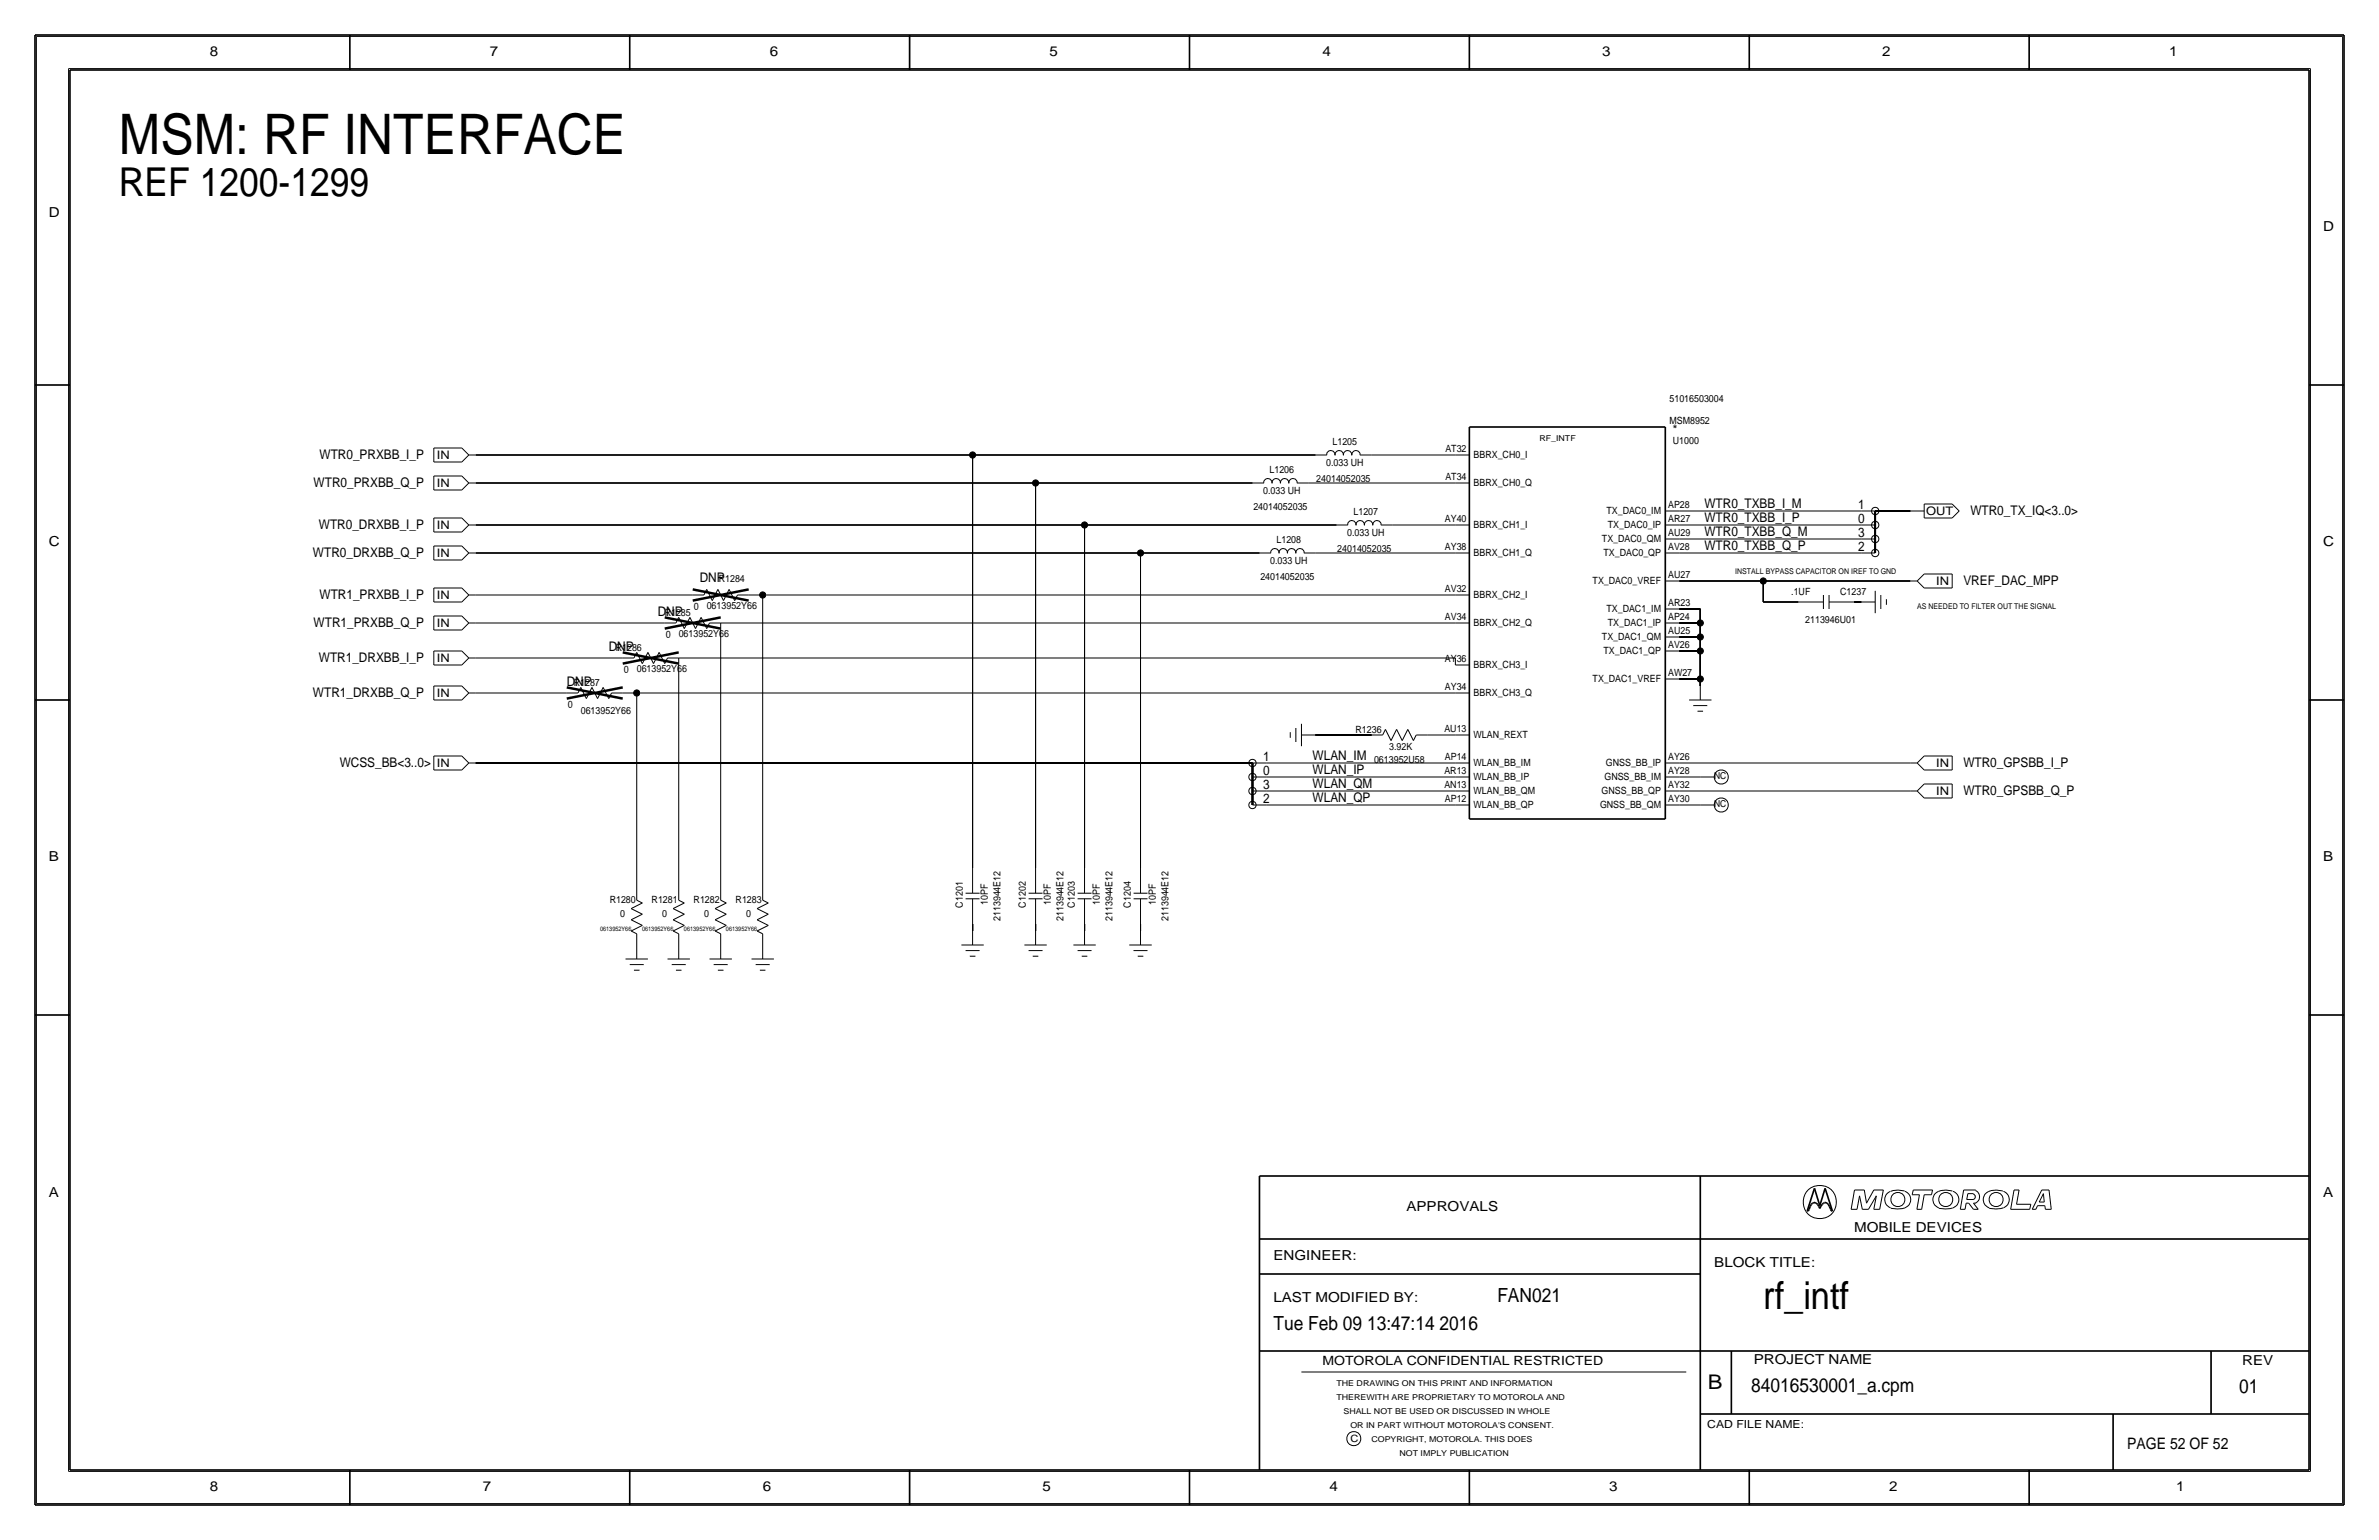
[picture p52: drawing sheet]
<svg xmlns="http://www.w3.org/2000/svg" width="432mm" height="279mm" viewBox="0 0 432 279" stroke-linecap="round" stroke-linejoin="round" font-family="sans-serif">
<defs><g id="words">
<text font-size="10.1" x="21.6" y="27.9">MSM: RF INTERFACE</text>
<text font-size="7.2" x="21.6" y="35.6">REF 1200-1299</text>
<text font-size="7" x="320" y="237.5">rf_intf</text>
<text font-size="3.7" x="310" y="252.1">B</text>
<g font-size="3.5">
<text x="271.8" y="236.2">FAN021</text>
<text x="231.1" y="241.3">Tue Feb 09 13:47:14 2016</text>
<text x="317.9" y="252.6">84016530001_a.cpm</text>
<text x="406.4" y="252.7">01</text>
</g>
<text font-size="2.9" x="386.1" y="262.9">PAGE 52 OF 52</text>
<g font-size="2.5">
<text x="38.1" y="10.2">8</text>
<text x="88.9" y="10.2">7</text>
<text x="139.7" y="10.2">6</text>
<text x="190.5" y="10.2">5</text>
<text x="240" y="10.2">4</text>
<text x="290.8" y="10.2">3</text>
<text x="341.6" y="10.2">2</text>
<text x="393.7" y="10.2">1</text>
<text x="8.9" y="39.4">D</text>
<text x="421.6" y="41.9">D</text>
<text x="8.9" y="99.1">C</text>
<text x="421.6" y="99.1">C</text>
<text x="8.9" y="156.2">B</text>
<text x="421.6" y="156.2">B</text>
<text x="8.9" y="217.2">A</text>
<text x="255.3" y="219.7">APPROVALS</text>
<text x="421.6" y="217.2">A</text>
<text x="336.5" y="223.5">MOBILE DEVICES</text>
<text x="231.1" y="228.6">ENGINEER:</text>
<text x="311.1" y="229.9">BLOCK TITLE:</text>
<text x="231.1" y="236.2">LAST MODIFIED BY:</text>
<text x="318.3" y="247.5">PROJECT NAME</text>
<text x="407" y="247.6">REV</text>
<text x="38.1" y="270.5">8</text>
<text x="87.6" y="270.5">7</text>
<text x="138.4" y="270.5">6</text>
<text x="189.2" y="270.5">5</text>
<text x="241.3" y="270.5">4</text>
<text x="292.1" y="270.5">3</text>
<text x="342.9" y="270.5">2</text>
<text x="395" y="270.5">1</text>
</g>
<g font-size="2.4">
<text x="58" y="83.3">WTR0_PRXBB_I_P</text>
<text x="303.6" y="78.7">*</text>
<text x="56.9" y="88.4">WTR0_PRXBB_Q_P</text>
<text x="309.4" y="92.2">WTR0_TXBB_I_M</text>
<text x="309.4" y="94.7">WTR0_TXBB_I_P</text>
<text x="337.2" y="92.3">1</text>
<text x="337.2" y="94.8">0</text>
<text x="357.6" y="93.5">WTR0_TX_IQ&lt;3..0&gt;</text>
<text x="56.8" y="101.1">WTR0_DRXBB_Q_P</text>
<text x="57.9" y="96">WTR0_DRXBB_I_P</text>
<text x="309.4" y="97.3">WTR0_TXBB_Q_M</text>
<text x="309.4" y="99.8">WTR0_TXBB_Q_P</text>
<text x="337.2" y="97.4">3</text>
<text x="337.2" y="99.9">2</text>
<text x="127" y="105.7">DNP</text>
<text x="356.4" y="106.2">VREF_DAC_MPP</text>
<text x="56.9" y="113.8">WTR1_PRXBB_Q_P</text>
<text x="58" y="108.7">WTR1_PRXBB_I_P</text>
<text x="119.4" y="111.8">DNP</text>
<text x="110.5" y="118.1">DNP</text>
<text x="57.9" y="120.1">WTR1_DRXBB_I_P</text>
<text x="102.9" y="124.5">DNP</text>
<text x="56.8" y="126.5">WTR1_DRXBB_Q_P</text>
<text x="238.3" y="137.9">WLAN_IM</text>
<text x="61.7" y="139.2">WCSS_BB&lt;3..0&gt;</text>
<text x="229.3" y="143.1">3</text>
<text x="229.3" y="140.6">0</text>
<text x="229.3" y="138">1</text>
<text x="238.3" y="140.5">WLAN_IP</text>
<text x="238.3" y="143">WLAN_QM</text>
<text x="356.4" y="139.2">WTR0_GPSBB_I_P</text>
<text x="229.3" y="145.6">2</text>
<text x="238.3" y="145.5">WLAN_QP</text>
<text x="356.4" y="144.3">WTR0_GPSBB_Q_P</text>
</g>
<text font-size="2.3" x="240" y="247.6">MOTOROLA CONFIDENTIAL RESTRICTED</text>
<g font-size="2.1">
<text x="79.3" y="83.3">IN</text>
<text x="79.3" y="88.3">IN</text>
<text x="79.3" y="96">IN</text>
<text x="349.6" y="93.5">OUT</text>
<text x="79.3" y="101">IN</text>
<text x="351.4" y="106.1">IN</text>
<text x="79.3" y="113.7">IN</text>
<text x="79.3" y="108.7">IN</text>
<text x="79.3" y="120.1">IN</text>
<text x="79.3" y="126.4">IN</text>
<text x="79.3" y="139.1">IN</text>
<text x="351.4" y="139.1">IN</text>
<text x="351.4" y="144.2">IN</text>
</g>
<text font-size="2" x="309.9" y="259.1">CAD FILE NAME:</text>
<g font-size="1.8">
<text x="303" y="72.8">51016503004</text>
<text x="303" y="76.9">MSM8952</text>
<text x="241.9" y="80.8">L1205</text>
<text x="262.3" y="82">AT32</text>
<text x="267.5" y="83.2">BBRX_CH0_I</text>
<text x="303.6" y="80.5">U1000</text>
<text x="229.3" y="89.7">0.033 UH</text>
<text x="230.4" y="85.9">L1206</text>
<text x="238.9" y="87.4">24014052035</text>
<text x="240.7" y="84.6">0.033 UH</text>
<text x="262.3" y="87.1">AT34</text>
<text x="267.5" y="88.2">BBRX_CH0_Q</text>
<text x="227.5" y="92.5">24014052035</text>
<text x="245.7" y="93.5">L1207</text>
<text x="262.3" y="94.7">AY40</text>
<text x="267.5" y="95.9">BBRX_CH1_I</text>
<text x="291.6" y="93.3">TX_DAC0_IM</text>
<text x="291.8" y="95.9">TX_DAC0_IP</text>
<text x="302.8" y="94.7">AR27</text>
<text x="302.8" y="92.2">AP28</text>
<text x="231.7" y="98.6">L1208</text>
<text x="242.7" y="100.1">24014052035</text>
<text x="244.5" y="97.3">0.033 UH</text>
<text x="262.3" y="99.8">AY38</text>
<text x="267.5" y="100.9">BBRX_CH1_Q</text>
<text x="290.8" y="98.4">TX_DAC0_QM</text>
<text x="291" y="100.9">TX_DAC0_QP</text>
<text x="302.8" y="99.8">AV28</text>
<text x="302.8" y="97.3">AU29</text>
<text x="130.5" y="105.7">R1284</text>
<text x="228.8" y="105.2">24014052035</text>
<text x="230.5" y="102.4">0.033 UH</text>
<text x="262.3" y="107.4">AV32</text>
<text x="289.1" y="106">TX_DAC0_VREF</text>
<text x="302.8" y="104.9">AU27</text>
<text x="325.1" y="107.9">.1UF</text>
<text x="334" y="108">C1237</text>
<text x="120.7" y="111.8">R1285</text>
<text x="126.8" y="109.5" transform="rotate(-180 126.8 109.5)">0</text>
<text x="128.3" y="110.5">0613952Y66</text>
<text x="262.3" y="112.5">AV34</text>
<text x="267.5" y="113.6">BBRX_CH2_Q</text>
<text x="267.5" y="108.6">BBRX_CH2_I</text>
<text x="291.6" y="111.1">TX_DAC1_IM</text>
<text x="291.8" y="113.6">TX_DAC1_IP</text>
<text x="302.8" y="112.5">AP24</text>
<text x="302.8" y="110">AR23</text>
<text x="327.7" y="113">2113946U01</text>
<text x="111.8" y="118.1">R1286</text>
<text x="121.8" y="114.6" transform="rotate(-180 121.8 114.6)">0</text>
<text x="123.2" y="115.6">0613952Y66</text>
<text x="290.8" y="116.2">TX_DAC1_QM</text>
<text x="291" y="118.7">TX_DAC1_QP</text>
<text x="302.8" y="117.6">AV26</text>
<text x="302.8" y="115.1">AU25</text>
<text x="104.1" y="124.5">R1287</text>
<text x="114.1" y="120.9" transform="rotate(-180 114.1 120.9)">0</text>
<text x="115.6" y="121.9">0613952Y66</text>
<text x="262.3" y="125.2">AY34</text>
<text x="262.3" y="120.1">AY36</text>
<text x="267.5" y="121.3">BBRX_CH3_I</text>
<text x="289.1" y="123.8">TX_DAC1_VREF</text>
<text x="302.8" y="122.7">AW27</text>
<text x="104" y="127.3" transform="rotate(-180 104 127.3)">0</text>
<text x="105.4" y="129.5">0613952Y66</text>
<text x="267.5" y="126.3">BBRX_CH3_Q</text>
<text x="246" y="133">R1236</text>
<text x="252.2" y="136">3.92K</text>
<text x="262.2" y="132.8">AU13</text>
<text x="262.3" y="137.9">AP14</text>
<text x="267.5" y="134">WLAN_REXT</text>
<text x="302.8" y="137.9">AY26</text>
<text x="249.4" y="138.4">0613952U58</text>
<text x="262.2" y="143">AN13</text>
<text x="262.2" y="140.5">AR13</text>
<text x="267.5" y="141.6">WLAN_BB_IP</text>
<text x="267.5" y="139">WLAN_BB_IM</text>
<text x="291.2" y="141.6">GNSS_BB_IM</text>
<text x="291.5" y="139">GNSS_BB_IP</text>
<text x="302.8" y="143">AY32</text>
<text x="302.8" y="140.5">AY28</text>
<text x="262.3" y="145.5">AP12</text>
<text x="267.5" y="144.1">WLAN_BB_QM</text>
<text x="267.5" y="146.7">WLAN_BB_QP</text>
<text x="290.4" y="146.7">GNSS_BB_QM</text>
<text x="290.7" y="144.1">GNSS_BB_QP</text>
<text x="302.8" y="145.5">AY30</text>
<text x="110.7" y="163.8">R1280</text>
<text x="112.6" y="166.4">0</text>
<text x="118.3" y="163.8">R1281</text>
<text x="120.2" y="166.4">0</text>
<text x="125.9" y="163.8">R1282</text>
<text x="127.8" y="166.4">0</text>
<text x="133.5" y="163.8">R1283</text>
<text x="135.4" y="166.4">0</text>
<text x="174.8" y="164.7" transform="rotate(-90 174.8 164.7)">C1201</text>
<text x="179.3" y="164.2" transform="rotate(-90 179.3 164.2)">10PF</text>
<text x="181.6" y="167.1" transform="rotate(-90 181.6 167.1)">2113944E12</text>
<text x="186.2" y="164.7" transform="rotate(-90 186.2 164.7)">C1202</text>
<text x="190.8" y="164.2" transform="rotate(-90 190.8 164.2)">10PF</text>
<text x="193" y="167.1" transform="rotate(-90 193 167.1)">2113944E12</text>
<text x="195.1" y="164.7" transform="rotate(-90 195.1 164.7)">C1203</text>
<text x="199.6" y="164.2" transform="rotate(-90 199.6 164.2)">10PF</text>
<text x="201.9" y="167.1" transform="rotate(-90 201.9 167.1)">2113944E12</text>
<text x="205.2" y="164.7" transform="rotate(-90 205.2 164.7)">C1204</text>
<text x="209.8" y="164.2" transform="rotate(-90 209.8 164.2)">10PF</text>
<text x="212.1" y="167.1" transform="rotate(-90 212.1 167.1)">2113944E12</text>
<text x="245.1" y="261.6">C</text>
</g>
<g font-size="1.7">
<text x="311.1" y="141.4">NC</text>
<text x="311.1" y="146.5">NC</text>
</g>
<g font-size="1.5">
<text x="279.4" y="80">RF_INTF</text>
<text x="242.6" y="251.5">THE DRAWING ON THIS PRINT AND INFORMATION</text>
<text x="242.6" y="254">THEREWITH ARE PROPRIETARY TO MOTOROLA AND</text>
<text x="243.8" y="256.5">SHALL NOT BE USED OR DISCUSSED IN WHOLE</text>
<text x="245.1" y="259.1">OR IN PART WITHOUT MOTOROLA'S CONSENT.</text>
<text x="248.9" y="261.6">COPYRIGHT, MOTOROLA. THIS DOES</text>
<text x="254" y="264.2">NOT IMPLY PUBLICATION</text>
</g>
<g font-size="1.4">
<text x="315" y="104.1">INSTALL BYPASS CAPACITOR ON IREF TO GND</text>
<text x="348" y="110.5">AS NEEDED TO FILTER OUT THE SIGNAL</text>
</g>
<g font-size="1.1">
<text x="108.9" y="168.9">0613952Y66</text>
<text x="116.5" y="168.9">0613952Y66</text>
<text x="124.1" y="168.9">0613952Y66</text>
<text x="131.8" y="168.9">0613952Y66</text>
</g>
</g></defs>
<!-- layer: Nets -->
<g fill="none" stroke="#000" stroke-width=".18">
<path d="M86.4 87.6h101.6zM86.4 82.5h90.1zM86.4 95.2h110.5zM176.5 82.5v75zM176.5 82.5h62.3zM188 87.6v69.9zM188 87.6h39.3zM196.8 95.2v62.3zM196.8 95.2h45.8zM237.5 87.6h26.7zM248.9 82.5h15.3zM252.7 95.2h11.5z"/>
<path d="M304.8 92.7h33zM304.8 95.2h33zM304.8 97.8h33zM86.4 119.4h26.6zM86.4 100.3h120.6zM86.4 113h34.2zM86.4 107.9h39.3zM123.2 119.4h141zM123.2 119.4v41.9zM130.8 113h133.4zM130.8 113v48.3zM135.9 107.9h2.5z"/>
<path d="M138.4 107.9v53.4zM138.4 107.9h125.8zM207 100.3v57.2zM207 100.3h21.6zM238.8 100.3h25.4zM264.2 119.4v1.2zM304.8 100.3h33zM304.8 118.1h3.8zM304.8 115.6h3.8zM304.8 113h3.8zM304.8 110.5h3.8zM304.8 105.4h15.2z"/>
<path d="M308.6 118.1v5.1zM308.6 115.6v2.5zM308.6 113v2.6zM308.6 110.5v2.5zM320 105.4h26.7zM320 105.4v3.8zM320 109.2h6.4zM336.5 109.2h1.3zM86.4 125.7h16.5zM113 125.7h2.6zM115.6 125.7h148.6zM115.6 125.7v35.6z"/>
<path d="M229.9 138.4h34.3zM238.8 133.3h10.1zM259.1 133.3h5.1zM304.8 123.2h3.8zM304.8 138.4h41.9zM308.6 123.2v1.3zM229.9 141h34.3zM229.9 143.5h34.3zM229.9 146h34.3zM304.8 141h3.8zM304.8 143.5h41.9zM304.8 146h3.8z"/>
<path d="M176.5 167.6v1.3zM188 167.6v1.3zM196.8 167.6v1.3zM207 167.6v1.3z"/>
</g>
<path d="M340.4 92.7h6.3zM340.4 92.7v2.5zM340.4 97.8v2.5zM340.4 95.3v2.5zM86.4 138.4h140.9zM227.3 138.4v2.6zM227.3 143.5v2.5zM227.3 141v2.5z" fill="none" stroke="#000" stroke-width=".3"/>
<g fill="#000" stroke="#000" stroke-width=".18">
<circle cx="176.5" cy="82.5" r=".56"/>
<circle cx="188" cy="87.6" r=".56"/>
<circle cx="196.8" cy="95.2" r=".56"/>
<circle cx="138.4" cy="107.9" r=".56"/>
<circle cx="207" cy="100.3" r=".56"/>
<circle cx="308.6" cy="113" r=".56"/>
<circle cx="308.6" cy="118.1" r=".56"/>
<circle cx="308.6" cy="115.6" r=".56"/>
<circle cx="320" cy="105.4" r=".56"/>
<circle cx="115.6" cy="125.7" r=".56"/>
<circle cx="308.6" cy="123.2" r=".56"/>
</g>
<!-- layer: Components -->
<g fill="none" stroke="#000" stroke-width=".18">
<path d="M78.7 94h5.1zM78.7 94v2.5zM78.7 96.5h5.1zM78.7 81.3h5.1zM78.7 81.3v2.5zM78.7 83.8h5.1zM78.7 99.1h5.1zM78.7 99.1v2.5zM78.7 86.4h5.1zM78.7 86.4v2.5zM78.7 88.9h5.1zM83.8 94l1.3 1.3z"/>
<path d="M83.8 81.3l1.3 1.3zM83.8 99.1l1.3 1.2zM83.8 86.4l1.3 1.2zM85.1 95.2l-1.3 1.3zM85.1 82.5l-1.3 1.3zM85.1 87.6l-1.3 1.3zM85.1 95.2h1.3zM85.1 82.5h1.3zM85.1 87.6h1.3zM227.3 87.6h2.1zM229.4 87.7a.75 .75 0 0 1 .7-.9 .75 .75 0 0 1 .7 .9M230.9 87.7a.75 .75 0 0 1 .7-.9 .75 .75 0 0 1 .8 .9"/>
<path d="M232.4 87.7a.75 .75 0 0 1 .7-.9 .75 .75 0 0 1 .8 .9M233.9 87.7a.75 .75 0 0 1 .8-.9 .75 .75 0 0 1 .7 .9M235.5 87.6h2zM238.8 82.5h2zM240.8 82.6a.75 .75 0 0 1 .7-.9 .75 .75 0 0 1 .8 .9M242.3 82.6a.75 .75 0 0 1 .8-.9 .75 .75 0 0 1 .7 .9M242.6 95.2h2zM243.8 82.6a.75 .75 0 0 1 .8-.9 .75 .75 0 0 1 .7 .9M244.6 95.3a.75 .75 0 0 1 .7-.9 .75 .75 0 0 1 .8 .9M245.4 82.6a.75 .75 0 0 1 .7-.9 .75 .75 0 0 1 .7 .9M246.1 95.3a.75 .75 0 0 1 .8-.9 .75 .75 0 0 1 .7 .9M246.9 82.5h2z"/>
<path d="M247.7 95.3a.75 .75 0 0 1 .7-.9 .75 .75 0 0 1 .7 .9M249.2 95.3a.75 .75 0 0 1 .7-.9 .75 .75 0 0 1 .7 .9M250.7 95.2h2zM264.2 95.2h2.5zM264.2 87.6h2.5zM264.2 82.5h2.5zM302.3 97.8h2.5zM302.3 95.2h2.5zM302.3 92.7h2.5zM337.8 97.8h2.6zM337.8 95.2h2.6zM337.8 92.7h2.6z"/>
<path d="M346.7 92.7h2.5zM349.2 91.4h5.1zM349.2 94h5.1zM349.2 91.4v2.6zM354.3 91.4l1.3 1.3zM355.6 92.7l-1.3 1.3zM78.7 118.1h5.1zM78.7 118.1v2.6zM78.7 111.8h5.1zM78.7 111.8v2.5zM78.7 114.3h5.1zM78.7 106.7h5.1z"/>
<path d="M78.7 106.7v2.5zM78.7 109.2h5.1zM78.7 101.6h5.1zM83.8 118.1l1.3 1.3zM83.8 111.8l1.3 1.2zM83.8 106.7l1.3 1.2zM85.1 119.4l-1.3 1.2zM85.1 113l-1.3 1.3zM85.1 107.9l-1.3 1.3zM85.1 100.3l-1.3 1.3zM85.1 119.4h1.3zM85.1 113h1.3z"/>
<path d="M85.1 107.9h1.3zM85.1 100.3h1.3zM113 119.4h2.1zM115.6 118.4l1 2zM115.6 118.4l-.5 1zM117.6 118.4l-1 2zM117.6 118.4l1 2zM119.6 118.4l1 2zM119.6 118.4l-1 2zM120.6 113h2.1zM121.2 119.4l-.6 1zM121.2 119.4h2z"/>
<path d="M123.2 112l-.5 1zM123.2 112l1 2zM125.2 112l-1 2zM125.2 112l1 2zM125.7 107.9h2.1zM127.3 112l-1.1 2zM127.3 112l1 2zM128.3 106.9l1 2.1zM128.3 106.9l-.5 1zM128.8 113l-.5 1zM128.8 113h2zM130.3 106.9l-1 2.1z"/>
<path d="M130.3 106.9l1 2.1zM132.3 106.9l1 2.1zM132.3 106.9l-1 2.1zM133.9 108l-.6 1zM133.9 107.9h2zM228.6 100.3h2zM230.6 100.4a.75 .75 0 0 1 .8-.9 .75 .75 0 0 1 .7 .9M232.2 100.4a.75 .75 0 0 1 .7-.9 .75 .75 0 0 1 .7 .9M233.7 100.4a.75 .75 0 0 1 .7-.9 .75 .75 0 0 1 .8 .9M235.2 100.4a.75 .75 0 0 1 .7-.9 .75 .75 0 0 1 .8 .9M236.7 100.3h2.1zM264.2 107.9h2.5z"/>
<path d="M264.2 100.3h2.5zM264.2 113h2.5zM302.3 113h2.5zM302.3 115.6h2.5zM302.3 110.5h2.5zM302.3 105.4h2.5zM302.3 100.3h2.5zM302.3 118.1h2.5zM326.4 109.2h4.6zM331 107.9v2.6zM332 107.9v2.6zM332 109.2h4.5z"/>
<path d="M337.8 109.2h2.6zM337.8 100.3h2.6zM340.4 107.2v4.1zM341.4 107.9v2.6zM342.4 108.7v1zM346.7 105.4h1.3zM348 105.4l1.3 1.3zM349.2 104.1l-1.2 1.3zM349.3 104.1h5zM349.3 106.7h5zM354.3 104.1v2.6zM78.7 137.2h5.1z"/>
<path d="M78.7 137.2v2.5zM78.7 139.7h5.1zM78.7 124.5h5.1zM78.7 124.5v2.5zM78.7 127h5.1zM78.7 120.7h5.1zM83.8 137.2l1.3 1.2zM83.8 124.5l1.3 1.2zM85.1 138.4l-1.3 1.3zM85.1 125.7l-1.3 1.3zM85.1 138.4h1.3zM85.1 125.7h1.3z"/>
<path d="M102.9 125.7h2zM105.4 124.7l1 2zM105.4 124.7l-.5 1zM107.4 124.7l-1 2zM107.4 124.7l1.1 2zM109.5 124.7l-1 2zM109.5 124.7l1 2zM111 125.7l-.5 1zM111 125.7h2zM227.3 138.4h2.6zM234.2 132.8v1.1zM235.2 132.1v2.5z"/>
<path d="M236.2 133.3h2.6zM236.2 131.3v4.1zM248.9 133.3h2.1zM251.5 132.3l-.5 1zM251.5 132.3l1 2.1zM253.5 132.3l-1 2.1zM253.5 132.3l1 2.1zM255.5 132.3l-1 2.1zM255.5 132.3l1 2.1zM257 133.4l-.5 1zM257 133.3h2.1zM264.2 133.3h2.5z"/>
<path d="M264.2 125.7h2.5zM264.2 138.4h2.5zM264.2 120.7h2.5zM302.3 123.2h2.5zM302.3 138.4h2.5zM306.6 127h4zM307.3 128h2.6zM308.1 129h1zM308.6 124.5v2.5zM346.7 138.4h1.3zM348 138.4l1.3 1.3zM349.2 137.2l-1.2 1.2z"/>
<path d="M349.3 137.2h5zM349.3 139.7h5zM354.3 137.2v2.5zM176.5 157.5v4.6zM188 157.5v4.6zM196.8 157.5v4.6zM207 157.5v4.6zM227.3 141h2.6zM227.3 143.5h2.6zM227.3 146h2.6zM264.2 141h2.5zM264.2 143.5h2.5z"/>
<path d="M264.2 146h2.5zM302.3 141h2.5zM302.3 143.5h2.5zM302.3 146h2.5zM308.6 146h2.5zM308.6 141h2.5zM346.7 143.5h1.3zM348 143.5l1.3 1.3zM349.2 142.2l-1.2 1.3zM349.3 142.2h5zM349.3 144.8h5zM354.3 142.2v2.6z"/>
<path d="M113.5 174h4.1zM114.3 175h2.5zM114.6 168.9l2-1zM114.6 164.8l2 1.1zM114.6 168.9l1 .5zM114.6 166.9l2 1zM114.6 166.9l2-1zM114.6 164.8l2-1zM115.1 176h1zM115.6 163.3l1 .5zM115.6 171.4v2.6zM115.6 161.3v2z"/>
<path d="M115.6 169.4v2.1zM121.2 174h4zM121.9 175h2.6zM122.2 168.9l2-1zM122.2 164.8l2 1.1zM122.2 168.9l1 .5zM122.2 166.9l2 1zM122.2 166.9l2-1zM122.2 164.8l2-1zM122.7 176h1zM123.2 161.3v2zM123.2 169.4v2.1z"/>
<path d="M123.2 171.4v2.6zM123.2 163.3l1 .5zM128.8 174h4zM129.5 175h2.6zM129.8 168.9l2-1zM129.8 164.8l2 1.1zM129.8 168.9l1 .5zM129.8 166.9l2 1zM129.8 166.9l2-1zM129.8 164.8l2-1zM130.3 176h1zM130.8 163.3l1 .5z"/>
<path d="M130.8 161.3v2zM130.8 169.4v2.1zM130.8 171.4v2.6zM136.4 174h4.1zM137.2 175h2.5zM137.4 168.9l2-1zM137.4 164.8l2 1.1zM137.4 168.9l1 .5zM137.4 166.9l2 1zM137.4 166.9l2-1zM137.4 164.8l2-1zM137.9 176h1z"/>
<path d="M138.4 161.3v2zM138.4 169.4v2.1zM138.4 171.4v2.6zM138.4 163.3l1 .5zM174.5 171.4h4.1zM175.3 172.5h2.5zM175.3 162.1h2.5zM175.3 163.1h2.5zM176 173.5h1zM176.5 168.9v2.5zM176.5 163.1v4.5zM185.9 171.4h4.1z"/>
<path d="M186.7 163.1h2.5zM186.7 172.5h2.5zM186.7 162.1h2.5zM187.5 173.5h1zM188 168.9v2.5zM188 163.1v4.5zM194.8 171.4h4.1zM195.6 172.5h2.5zM195.6 162.1h2.5zM195.6 163.1h2.5zM196.3 173.5h1.1zM196.8 168.9v2.5z"/>
<path d="M196.8 163.1v4.5zM205 171.4h4zM205.7 163.1h2.6zM205.7 172.5h2.6zM205.7 162.1h2.6zM206.5 173.5h1zM207 168.9v2.5zM207 163.1v4.5z"/>
<circle cx="340.4" cy="97.8" r=".67"/>
<circle cx="340.4" cy="95.3" r=".67"/>
<circle cx="340.4" cy="92.7" r=".67"/>
<circle cx="340.4" cy="100.3" r=".67"/>
<circle cx="227.3" cy="138.4" r=".67"/>
<circle cx="227.3" cy="141" r=".67"/>
<circle cx="227.3" cy="146.1" r=".67"/>
<circle cx="227.3" cy="143.5" r=".67"/>
<circle cx="312.4" cy="146.1" r="1.28"/>
<circle cx="312.4" cy="141" r="1.28"/>
</g>
<path d="M266.7 77.5h35.6zM266.7 77.5v71.1zM302.3 77.5v71.1zM266.7 148.6h35.6z" fill="none" stroke="#000" stroke-width=".3"/>
<path d="M113 118.4l10.2 2zM120.6 114l10.2-2zM120.6 112l10.2 2zM125.7 109l10.2-2.1zM125.7 106.9l10.2 2.1zM102.9 126.7l10.1-2zM102.9 124.7l10.1 2zM113 120.4l10.2-2z" fill="none" stroke="#000" stroke-width=".45"/>
<!-- layer: Page Border and Title Block -->
<g fill="none" stroke="#000" stroke-width=".3">
<path d="M6.3 6.4v266.7zM6.4 6.4h419zM12.7 12.7h406.4zM12.7 12.7v254zM63.5 6.4v6.3zM114.3 6.4v6.3zM165.1 6.4v6.3zM215.9 6.3v6.4zM266.7 6.4v6.3zM317.5 6.4v6.3zM368.3 6.4v6.3zM419.1 12.7v254z"/>
<path d="M425.4 6.4v266.7zM6.3 69.8h6.4zM419.1 69.8h6.3zM6.3 127h6.4zM419.1 127h6.3zM6.3 184.1h6.4zM419.1 184.1h6.3zM228.6 213.4v53.3zM228.6 213.4h190.5zM308.6 213.4v53.3zM328 219.7h.2zM328.4 219.4l-.2 .3z"/>
<path d="M328.6 218.8l-.2 .6zM328.8 218.5l-.2 .3zM329 218.3l.2-.1zM329 218.3l-.2 .2zM329.2 218.2h.2zM329.3 215.6l-1.3 4.1zM329.3 215.6l1 3.1zM329.4 218.2l.2 .1zM329.6 218.3l.3 .2zM329.9 218.5l.2 .3zM330.1 218.8l.2 .5zM330.5 218.8l-.2 .5z"/>
<path d="M330.8 218.5l-.3 .3zM331 218.3l-.2 .2zM331 218.3l.2-.1zM331.2 218.2h.2zM331.3 215.6l1.3 4.1zM331.3 215.6l-1 3.1zM331.4 218.2l.2 .1zM331.6 218.3l.2 .2zM331.8 218.5l.2 .3zM332 218.8l.3 .6zM332.3 219.4l.1 .3zM332.4 219.7h.2z"/>
<path d="M228.6 231.1h80zM228.6 224.8h190.5zM228.6 245.1h190.5zM308.6 256.5h110.5zM314.2 245.1v11.4zM383.5 256.5v10.2zM401.3 245.1v11.4zM6.4 273h419zM12.7 266.7h406.4zM63.5 266.7v6.4zM114.3 266.7v6.4zM165.1 266.7v6.4z"/>
<path d="M215.9 266.7v6.3zM266.7 266.7v6.4zM317.5 266.7v6.4zM368.3 266.7v6.4z"/>
</g>
<g fill="none" stroke="#000" stroke-width=".18">
<path d="M6.6 6.6h418.6zM6.6 6.6v266.2zM12.4 12.4v254.6zM12.4 12.4h407zM419.4 12.4v254.6zM425.2 6.6v266.2zM336 219.4h1.1zM336.6 215.9h1.8zM336.6 215.9l-.6 3.5zM337.5 217l-.4 2.4zM337.5 217l.5 2.4zM338 219.4h1.1z"/>
<path d="M338.4 215.9l.4 2.4zM340.1 219.4h1.1zM340.1 215.9h1.7zM340.1 215.9l-1.3 2.4zM340.6 217l-1.5 2.4zM340.6 217l-.5 2.4zM341.8 215.9l-.6 3.5zM343.1 216.2a1.6 1.6 0 0 0-1 1.5 1.6 1.6 0 0 0 1.1 1.5M345.7 216.1h-.2a4 4 0 0 0-2.3 .1M345.7 216.2a1.59 1.59 0 0 1 1.1 1.5 1.59 1.59 0 0 1-1.1 1.5 5.1 5.1 0 0 1-2.5 0M347.1 216.8h1.3zM347.3 215.9l-.2 .9z"/>
<path d="M347.3 215.9h3.5zM347.9 219.4h.9zM348.4 216.8l-.5 2.6zM349.2 216.8l-.4 2.6zM349.2 216.8h1.4zM350.8 215.9l-.2 .9zM354.4 216.1a3.1 3.1 0 0 0-3.3 .7 1.62 1.62 0 0 0 .8 2.4M354.4 219.2a5.1 5.1 0 0 1-2.5 0M354.5 216.2a1.59 1.59 0 0 1 1 1.5 1.59 1.59 0 0 1-1 1.5M355.8 219.4h.9zM356.4 215.9l-.6 3.5zM356.4 215.9h2.2z"/>
<path d="M356.9 218.3l-.2 1.1zM356.9 218.3h.4zM357 217.6h1.2zM357.2 216.6l-.2 1zM357.2 216.6h1zM357.3 218.3l.9 1.1zM358.1 216.7a.5 .5 0 0 1 .4 .4 .5 .5 0 0 1-.4 .5M358.2 219.4h.9zM358.2 218.3l.9 1.1zM358.2 218.3h.4zM358.5 216a1.24 1.24 0 0 1 .8 1.1 1.24 1.24 0 0 1-.8 1.2M363.5 216.1a3.1 3.1 0 0 0-3.3 .7 1.62 1.62 0 0 0 .8 2.4"/>
<path d="M363.6 219.2a5.1 5.1 0 0 1-2.6 0M363.6 216.2a1.59 1.59 0 0 1 1.1 1.5 1.59 1.59 0 0 1-1.1 1.5M364.9 219.4h3.5zM365.6 215.9l-.7 3.5zM365.6 215.9h.9zM366 218.5h2.6zM366.5 215.9l-.5 2.6zM368.6 218.5l-.2 .9zM368.9 219.4h.6zM369.8 218.7h1.3zM369.8 218.7l-.3 .7zM370.1 218.1h.9z"/>
<path d="M370.6 215.9l-1.7 3.5zM370.6 215.9h1.3zM370.9 216.6l-.8 1.5zM370.9 216.6l.1 1.5zM371.1 218.7l.1 .7zM371.2 219.4h1.1zM371.9 215.9l.4 3.5zM236.2 248.9h69.9zM6.6 272.8h418.6zM12.4 267h407z"/>
<circle cx="330.3" cy="218.1" r="3"/>
<circle cx="344.5" cy="217.6" r="1.28"/>
<circle cx="353.2" cy="217.6" r="1.28"/>
<circle cx="362.3" cy="217.6" r="1.28"/>
<circle cx="245.7" cy="261" r="1.28"/>
</g>
<use href="#words"/>
</svg>
